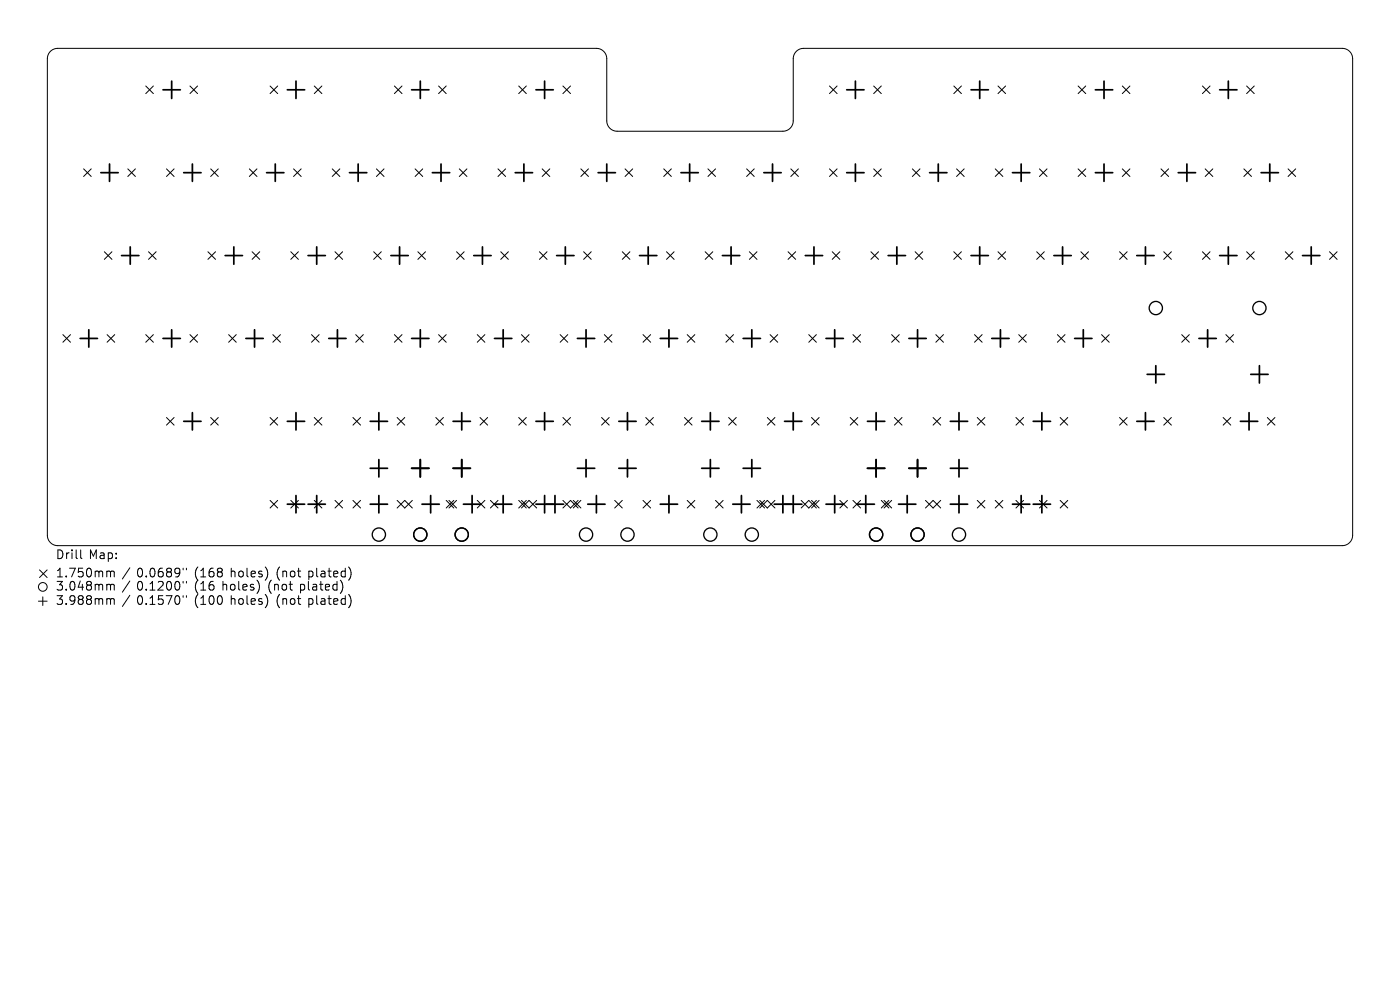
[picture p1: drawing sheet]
<svg xmlns="http://www.w3.org/2000/svg" width="297mm" height="210mm" viewBox="0 0 297 210" stroke-linecap="round" stroke-linejoin="round" font-family="sans-serif">
<defs><g id="words">
<g font-size="2.6">
<text x="11.8" y="119">Drill</text>
<text x="18.8" y="119">Map:</text>
<text x="11.8" y="122.9">1.750mm</text>
<text x="11.8" y="125.7">3.048mm</text>
<text x="29" y="122.9">0.0689&quot;</text>
<text x="29" y="125.7">0.1200&quot;</text>
<text x="41.3" y="122.9">(168</text>
<text x="41.3" y="125.7">(16</text>
<text x="47.2" y="125.7">holes)</text>
<text x="49" y="122.9">holes)</text>
<text x="57" y="125.7">(not</text>
<text x="58.8" y="122.9">(not</text>
<text x="63.9" y="125.7">plated)</text>
<text x="65.6" y="122.9">plated)</text>
<text x="11.8" y="128.7">3.988mm</text>
<text x="29" y="128.7">0.1570&quot;</text>
<text x="41.3" y="128.7">(100</text>
<text x="49" y="128.7">holes)</text>
<text x="58.8" y="128.7">(not</text>
<text x="65.6" y="128.7">plated)</text>
</g>
</g></defs>
<g fill="none" stroke="#000" stroke-width=".21">
<path d="M10.7 10.9l.7-.5 .8-.1h114.3a2.2 2.2 0 0 1 2.2 2.2v13.1a2.2 2.2 0 0 0 2.2 2.2h35.2a2.2 2.2 0 0 0 2.2-2.2v-13.1a2.2 2.2 0 0 1 2.2-2.2h114.3a2.2 2.2 0 0 1 2.2 2.2v101a2.2 2.2 0 0 1-2.2 2.2h-272.6a2.2 2.2 0 0 1-2.2-2.2v-101l.2-.9zM30.9 18.2l1.6 1.7M32.5 18.2l-1.6 1.7M40.3 18.2l1.6 1.7M41.9 18.2l-1.6 1.7M57.3 18.2l1.6 1.7M58.9 18.2l-1.6 1.7M66.7 18.2l1.6 1.7M68.3 18.2l-1.6 1.7M83.7 18.2l1.6 1.7M85.3 18.2l-1.6 1.7M93 18.2l1.7 1.7"/>
<path d="M94.7 18.2l-1.7 1.7M110 18.2l1.7 1.7M111.7 18.2l-1.7 1.7M119.4 18.2l1.6 1.7M121 18.2l-1.6 1.7M176 18.2l1.6 1.7M177.6 18.2l-1.6 1.7M185.3 18.2l1.7 1.7M187 18.2l-1.7 1.7M202.3 18.2l1.7 1.7M204 18.2l-1.7 1.7M211.7 18.2l1.6 1.7"/>
<path d="M213.3 18.2l-1.6 1.7M228.7 18.2l1.6 1.7M230.3 18.2l-1.6 1.7M238.1 18.2l1.6 1.7M239.7 18.2l-1.6 1.7M255.1 18.2l1.6 1.7M256.7 18.2l-1.6 1.7M264.5 18.2l1.6 1.7M266.1 18.2l-1.6 1.7M17.7 35.8l1.7 1.6M19.4 35.8l-1.7 1.6M27.1 35.8l1.6 1.6"/>
<path d="M28.7 35.8l-1.6 1.6M35.3 35.8l1.6 1.6M36.9 35.8l-1.6 1.6M44.7 35.8l1.6 1.6M46.3 35.8l-1.6 1.6M52.9 35.8l1.6 1.6M54.5 35.8l-1.6 1.6M62.3 35.8l1.6 1.6M63.9 35.8l-1.6 1.6M70.5 35.8l1.6 1.6M72.1 35.8l-1.6 1.6M79.9 35.8l1.6 1.6"/>
<path d="M81.5 35.8l-1.6 1.6M88.1 35.8l1.6 1.6M89.7 35.8l-1.6 1.6M97.4 35.8l1.7 1.6M99.1 35.8l-1.7 1.6M105.6 35.8l1.7 1.6M107.3 35.8l-1.7 1.6M115 35.8l1.6 1.6M116.6 35.8l-1.6 1.6M123.2 35.8l1.6 1.6M124.8 35.8l-1.6 1.6M132.6 35.8l1.6 1.6"/>
<path d="M134.2 35.8l-1.6 1.6M140.8 35.8l1.6 1.6M142.4 35.8l-1.6 1.6M150.2 35.8l1.6 1.6M151.8 35.8l-1.6 1.6M158.4 35.8l1.6 1.6M160 35.8l-1.6 1.6M167.8 35.8l1.6 1.6M169.4 35.8l-1.6 1.6M176 35.8l1.6 1.6M177.6 35.8l-1.6 1.6M185.3 35.8l1.7 1.6"/>
<path d="M187 35.8l-1.7 1.6M193.6 35.8l1.6 1.6M195.2 35.8l-1.6 1.6M202.9 35.8l1.6 1.6M204.5 35.8l-1.6 1.6M211.1 35.8l1.6 1.6M212.7 35.8l-1.6 1.6M220.5 35.8l1.6 1.6M222.1 35.8l-1.6 1.6M228.7 35.8l1.6 1.6M230.3 35.8l-1.6 1.6M238.1 35.8l1.6 1.6"/>
<path d="M239.7 35.8l-1.6 1.6M246.3 35.8l1.6 1.6M247.9 35.8l-1.6 1.6M255.7 35.8l1.6 1.6M257.3 35.8l-1.6 1.6M263.9 35.8l1.6 1.6M265.5 35.8l-1.6 1.6M273.3 35.8l1.6 1.6M274.9 35.8l-1.6 1.6M22.1 53.4l1.6 1.6M23.7 53.4l-1.6 1.6M31.5 53.4l1.6 1.6"/>
<path d="M33.1 53.4l-1.6 1.6M44.1 53.4l1.6 1.6M45.7 53.4l-1.6 1.6M53.5 53.4l1.6 1.6M55.1 53.4l-1.6 1.6M61.7 53.4l1.6 1.6M63.3 53.4l-1.6 1.6M71.1 53.4l1.6 1.6M72.7 53.4l-1.6 1.6M79.3 53.4l1.6 1.6M80.9 53.4l-1.6 1.6M88.6 53.4l1.7 1.6"/>
<path d="M90.3 53.4l-1.7 1.6M96.9 53.4l1.6 1.6M98.5 53.4l-1.6 1.6M106.2 53.4l1.6 1.6M107.8 53.4l-1.6 1.6M114.4 53.4l1.7 1.6M116.1 53.4l-1.7 1.6M123.8 53.4l1.6 1.6M125.4 53.4l-1.6 1.6M132 53.4l1.6 1.6M133.6 53.4l-1.6 1.6M141.4 53.4l1.6 1.6"/>
<path d="M143 53.4l-1.6 1.6M149.6 53.4l1.6 1.6M151.2 53.4l-1.6 1.6M159 53.4l1.6 1.6M160.6 53.4l-1.6 1.6M167.2 53.4l1.6 1.6M168.8 53.4l-1.6 1.6M176.6 53.4l1.6 1.6M178.2 53.4l-1.6 1.6M184.8 53.4l1.6 1.6M186.4 53.4l-1.6 1.6M194.1 53.4l1.7 1.6"/>
<path d="M195.8 53.4l-1.7 1.6M202.3 53.4l1.7 1.6M204 53.4l-1.7 1.6M211.7 53.4l1.6 1.6M213.3 53.4l-1.6 1.6M219.9 53.4l1.6 1.6M221.5 53.4l-1.6 1.6M229.3 53.4l1.6 1.6M230.9 53.4l-1.6 1.6M237.5 53.4l1.6 1.6M239.1 53.4l-1.6 1.6M246.9 53.4l1.6 1.6"/>
<path d="M248.5 53.4l-1.6 1.6M255.1 53.4l1.6 1.6M256.7 53.4l-1.6 1.6M264.5 53.4l1.6 1.6M266.1 53.4l-1.6 1.6M272.7 53.4l1.6 1.6M274.3 53.4l-1.6 1.6M282 53.4l1.7 1.6M283.7 53.4l-1.7 1.6M13.3 71l1.7 1.6M15 71l-1.7 1.6M22.7 71l1.6 1.6"/>
<path d="M24.3 71l-1.6 1.6M30.9 71l1.6 1.6M32.5 71l-1.6 1.6M40.3 71l1.6 1.6M41.9 71l-1.6 1.6M48.5 71l1.6 1.6M50.1 71l-1.6 1.6M57.9 71l1.6 1.6M59.5 71l-1.6 1.6M66.1 71l1.6 1.6M67.7 71l-1.6 1.6M75.5 71l1.6 1.6"/>
<path d="M77.1 71l-1.6 1.6M83.7 71l1.6 1.6M85.3 71l-1.6 1.6M93 71l1.7 1.6M94.7 71l-1.7 1.6M101.2 71l1.7 1.6M102.9 71l-1.7 1.6M110.6 71l1.6 1.6M112.2 71l-1.6 1.6M118.8 71l1.6 1.6M120.4 71l-1.6 1.6M128.2 71l1.6 1.6"/>
<path d="M129.8 71l-1.6 1.6M136.4 71l1.6 1.6M138 71l-1.6 1.6M145.8 71l1.6 1.6M147.4 71l-1.6 1.6M154 71l1.6 1.6M155.6 71l-1.6 1.6M163.4 71l1.6 1.6M165 71l-1.6 1.6M171.6 71l1.6 1.6M173.2 71l-1.6 1.6M181 71l1.6 1.6"/>
<path d="M182.6 71l-1.6 1.6M189.2 71l1.6 1.6M190.8 71l-1.6 1.6M198.5 71l1.6 1.6M200.1 71l-1.6 1.6M206.7 71l1.7 1.6M208.4 71l-1.7 1.6M216.1 71l1.6 1.6M217.7 71l-1.6 1.6M224.3 71l1.6 1.6M225.9 71l-1.6 1.6M233.7 71l1.6 1.6"/>
<path d="M235.3 71l-1.6 1.6M250.7 71l1.6 1.6M252.3 71l-1.6 1.6M260.1 71l1.6 1.6M261.7 71l-1.6 1.6M35.3 88.6l1.6 1.6M36.9 88.6l-1.6 1.6M44.7 88.6l1.6 1.6M46.3 88.6l-1.6 1.6M57.3 88.6l1.6 1.6M58.9 88.6l-1.6 1.6M66.7 88.6l1.6 1.6"/>
<path d="M68.3 88.6l-1.6 1.6M74.9 88.6l1.6 1.6M76.5 88.6l-1.6 1.6M84.3 88.6l1.6 1.6M85.9 88.6l-1.6 1.6M92.5 88.6l1.6 1.6M94.1 88.6l-1.6 1.6M101.8 88.6l1.7 1.6M103.5 88.6l-1.7 1.6M110 88.6l1.7 1.6M111.7 88.6l-1.7 1.6M119.4 88.6l1.6 1.6"/>
<path d="M121 88.6l-1.6 1.6M127.6 88.6l1.6 1.6M129.2 88.6l-1.6 1.6M137 88.6l1.6 1.6M138.6 88.6l-1.6 1.6M145.2 88.6l1.6 1.6M146.8 88.6l-1.6 1.6M154.6 88.6l1.6 1.6M156.2 88.6l-1.6 1.6M162.8 88.6l1.6 1.6M164.4 88.6l-1.6 1.6M172.2 88.6l1.6 1.6"/>
<path d="M173.8 88.6l-1.6 1.6M180.4 88.6l1.6 1.6M182 88.6l-1.6 1.6M189.7 88.6l1.7 1.6M191.4 88.6l-1.7 1.6M197.9 88.6l1.7 1.6M199.6 88.6l-1.7 1.6M207.3 88.6l1.6 1.6M208.9 88.6l-1.6 1.6M215.5 88.6l1.6 1.6M217.1 88.6l-1.6 1.6M224.9 88.6l1.6 1.6"/>
<path d="M226.5 88.6l-1.6 1.6M237.5 88.6l1.6 1.6M239.1 88.6l-1.6 1.6M246.9 88.6l1.6 1.6M248.5 88.6l-1.6 1.6M259.5 88.6l1.6 1.6M261.1 88.6l-1.6 1.6M268.9 88.6l1.6 1.6M270.5 88.6l-1.6 1.6M17.1 116.7v1.5l.3 .3M57.3 106.1l1.6 1.7M58.9 106.1l-1.6 1.7"/>
<path d="M61.7 106.1l1.6 1.7M63.3 106.1l-1.6 1.7M66.7 106.1l1.6 1.7M68.3 106.1l-1.6 1.7M71.1 106.1l1.6 1.7M72.7 106.1l-1.6 1.7M74.9 106.1l1.6 1.7M76.5 106.1l-1.6 1.7M84.3 106.1l1.6 1.7 1.6-1.7M84.3 107.8l1.6-1.7 1.6 1.7M94.7 106.1l1.6 1.7M95.2 106.1l1.7 1.7"/>
<path d="M96.3 106.1l-1.6 1.7M96.9 106.1l-1.7 1.7M101.2 106.1l1.7 1.7M102.9 106.1l-1.7 1.7M104 106.1l1.6 1.7M105.6 106.1l-1.6 1.7M110 106.1l1.7 1.7M110.6 106.1l1.6 1.7 1.7-1.7M110.6 107.8l1.6-1.7 1.7 1.7M111.7 106.1l-1.7 1.7M119.4 106.1l1.6 1.7 1.6-1.7M119.4 107.8l1.6-1.7 1.6 1.7"/>
<path d="M121.6 106.1l1.6 1.7M123.2 106.1l-1.6 1.7M130.4 106.1l1.6 1.7M132 106.1l-1.6 1.7M136.4 106.1l1.6 1.7M138 106.1l-1.6 1.7M145.8 106.1l1.6 1.7M147.4 106.1l-1.6 1.7M151.8 106.1l1.6 1.7M153.4 106.1l-1.6 1.7M160.6 106.1l1.6 1.7M161.2 106.1l1.6 1.7 1.6-1.7"/>
<path d="M161.2 107.8l1.6-1.7 1.6 1.7M162.2 106.1l-1.6 1.7M170 106.1l1.6 1.7 1.6-1.7M170 107.8l1.6-1.7 1.6 1.7M172.2 106.1l1.6 1.7M173.8 106.1l-1.6 1.7M178.2 106.1l1.6 1.7M179.8 106.1l-1.6 1.7M181 106.1l1.6 1.7M182.6 106.1l-1.6 1.7M187 106.1l1.6 1.7M187.5 106.1l1.7 1.7"/>
<path d="M188.6 106.1l-1.6 1.7M189.2 106.1l-1.7 1.7M196.3 106.1l1.7 1.7 1.6-1.7M196.3 107.8l1.7-1.7 1.6 1.7M207.3 106.1l1.6 1.7M208.9 106.1l-1.6 1.7M211.1 106.1l1.6 1.7M212.7 106.1l-1.6 1.7M215.5 106.1l1.6 1.7M217.1 106.1l-1.6 1.7M220.5 106.1l1.6 1.7M222.1 106.1l-1.6 1.7"/>
<path d="M224.9 106.1l1.6 1.7M226.5 106.1l-1.6 1.7M8.2 127.5h1.8M8.4 120.9l1.6 1.6M9.1 126.6v1.9M10 120.9l-1.6 1.6M23.2 121.1l.2 .3M23.2 123.9l.2 .3M23.2 127l.2 .2M23.4 121.4v1M23.4 124.2v1M23.4 127.2v1"/>
<path d="M23.4 121.4l.3-.3 .5 .1v1.2M23.4 124.2l.3-.3 .5 .1v1.2M23.4 127.2l.3-.2 .5 .1v1.1M27.5 120.4l-1.5 2.4M27.5 123.2l-1.5 2.4M27.5 126.3l-1.5 2.3M38.8 120.5v.4M38.8 123.3v.4M38.8 126.4v.3M39.6 120.5v.4M39.6 123.3v.4M39.6 126.4v.3"/>
<path d="M55 123.9v1.2M56.7 121.1v1.2M56.7 126.9v1.2M72.6 123.9l.1 .8-.4 1.1M74 120.4a2.17 2.17 0 0 1 0 2.6M74 126.2a2.17 2.17 0 0 1 0 2.6"/>
<circle cx="9.1" cy="124.5" r=".92"/>
</g>
<g fill="none" stroke="#000" stroke-width=".28">
<circle cx="245.2" cy="65.3" r="1.41"/>
<circle cx="267.2" cy="65.3" r="1.41"/>
<circle cx="80.4" cy="113.4" r="1.41"/>
<circle cx="89.2" cy="113.4" r="1.41"/>
<circle cx="98" cy="113.4" r="1.41"/>
<circle cx="124.3" cy="113.4" r="1.41"/>
<circle cx="133.1" cy="113.4" r="1.41"/>
<circle cx="150.7" cy="113.4" r="1.41"/>
<circle cx="159.5" cy="113.4" r="1.41"/>
<circle cx="185.9" cy="113.4" r="1.41"/>
<circle cx="194.7" cy="113.4" r="1.41"/>
<circle cx="203.4" cy="113.4" r="1.41"/>
</g>
<g fill="none" stroke="#000" stroke-width=".37">
<path d="M34.6 19h3.7M36.4 17.2v3.7M61 19h3.6M62.8 17.2v3.7M87.3 19h3.7M89.2 17.2v3.7M113.7 19h3.7M115.5 17.2v3.7M179.6 19h3.7M181.5 17.2v3.7M206 19h3.7M207.8 17.2v3.7"/>
<path d="M232.4 19h3.7M234.2 17.2v3.7M258.7 19h3.7M260.6 17.2v3.7M21.4 36.6h3.7M23.2 34.8v3.7M39 36.6h3.7M40.8 34.8v3.7M56.6 36.6h3.6M58.4 34.8v3.7M74.1 36.6h3.7M76 34.8v3.7"/>
<path d="M91.7 36.6h3.7M93.6 34.8v3.7M109.3 36.6h3.7M111.1 34.8v3.7M126.9 36.6h3.7M128.7 34.8v3.7M144.5 36.6h3.6M146.3 34.8v3.7M162 36.6h3.7M163.9 34.8v3.7M179.6 36.6h3.7M181.5 34.8v3.7"/>
<path d="M197.2 36.6h3.7M199 34.8v3.7M214.8 36.6h3.7M216.6 34.8v3.7M232.4 36.6h3.7M234.2 34.8v3.7M250 36.6h3.6M251.8 34.8v3.7M267.5 36.6h3.7M269.4 34.8v3.7M25.8 54.2h3.7M27.6 52.4v3.7"/>
<path d="M47.8 54.2h3.6M49.6 52.4v3.7M65.3 54.2h3.7M67.2 52.4v3.7M82.9 54.2h3.7M84.8 52.4v3.7M100.5 54.2h3.7M102.3 52.4v3.7M118.1 54.2h3.7M119.9 52.4v3.7M135.7 54.2h3.7M137.5 52.4v3.7"/>
<path d="M153.3 54.2h3.6M155.1 52.4v3.7M170.8 54.2h3.7M172.7 52.4v3.7M188.4 54.2h3.7M190.3 52.4v3.7M206 54.2h3.7M207.8 52.4v3.7M223.6 54.2h3.7M225.4 52.4v3.7M241.2 54.2h3.6M243 52.4v3.7"/>
<path d="M258.7 54.2h3.7M260.6 52.4v3.7M276.3 54.2h3.7M278.2 52.4v3.7M17 71.8h3.7M18.8 70v3.6M34.6 71.8h3.7M36.4 70v3.6M52.2 71.8h3.6M54 70v3.6M69.7 71.8h3.7M71.6 70v3.6"/>
<path d="M87.3 71.8h3.7M89.2 70v3.6M104.9 71.8h3.7M106.7 70v3.6M122.5 71.8h3.7M124.3 70v3.6M140.1 71.8h3.6M141.9 70v3.6M157.6 71.8h3.7M159.5 70v3.6M175.2 71.8h3.7M177.1 70v3.6"/>
<path d="M192.8 71.8h3.7M194.7 70v3.6M210.4 71.8h3.7M212.2 70v3.6M228 71.8h3.7M229.8 70v3.6M243.4 79.4h3.6M245.2 77.6v3.7M254.3 71.8h3.7M256.2 70v3.6M265.3 79.4h3.7M267.2 77.6v3.7"/>
<path d="M39 89.4h3.7M40.8 87.5v3.7M61 89.4h3.6M62.8 87.5v3.7M78.5 89.4h3.7M78.5 99.3h3.7M80.4 87.5v3.7M80.4 97.5v3.7M87.3 99.3h3.7M89.2 97.5v3.7M96.1 89.4h3.7M96.1 99.3h3.7"/>
<path d="M98 87.5v3.7M98 97.5v3.7M113.7 89.4h3.7M115.5 87.5v3.7M122.5 99.3h3.7M124.3 97.5v3.7M131.3 89.4h3.7M131.3 99.3h3.7M133.1 87.5v3.7M133.1 97.5v3.7M148.9 89.4h3.6M148.9 99.3h3.6"/>
<path d="M150.7 87.5v3.7M150.7 97.5v3.7M157.6 99.3h3.7M159.5 97.5v3.7M166.4 89.4h3.7M168.3 87.5v3.7M184 89.4h3.7M184 99.3h3.7M185.9 87.5v3.7M185.9 97.5v3.7M192.8 99.3h3.7M194.7 97.5v3.7"/>
<path d="M201.6 89.4h3.7M201.6 99.3h3.7M203.4 87.5v3.7M203.4 97.5v3.7M219.2 89.4h3.7M221 87.5v3.7M241.2 89.4h3.6M243 87.5v3.7M263.1 89.4h3.7M265 87.5v3.7M61 107h3.6M62.8 105.1v3.7"/>
<path d="M65.3 107h3.7M67.2 105.1v3.7M78.5 107h3.7M80.4 105.1v3.7M89.5 107h3.7M91.4 105.1v3.7M98.3 107h3.7M100.2 105.1v3.7M104.9 107h3.7M106.7 105.1v3.7M113.7 107h5.9M115.5 105.1v3.7"/>
<path d="M117.7 105.1v3.7M124.7 107h3.7M126.5 105.1v3.7M140.1 107h3.6M141.9 105.1v3.7M155.5 107h3.6M157.3 105.1v3.7M164.2 107h5.9M166.1 105.1v3.7M168.3 105.1v3.7M175.2 107h3.7M177.1 105.1v3.7"/>
<path d="M181.8 107h3.7M183.7 105.1v3.7M190.6 107h3.7M192.5 105.1v3.7M201.6 107h3.7M203.4 105.1v3.7M214.8 107h3.7M216.6 105.1v3.7M219.2 107h3.7M221 105.1v3.7"/>
</g>
<use href="#words"/>
</svg>
